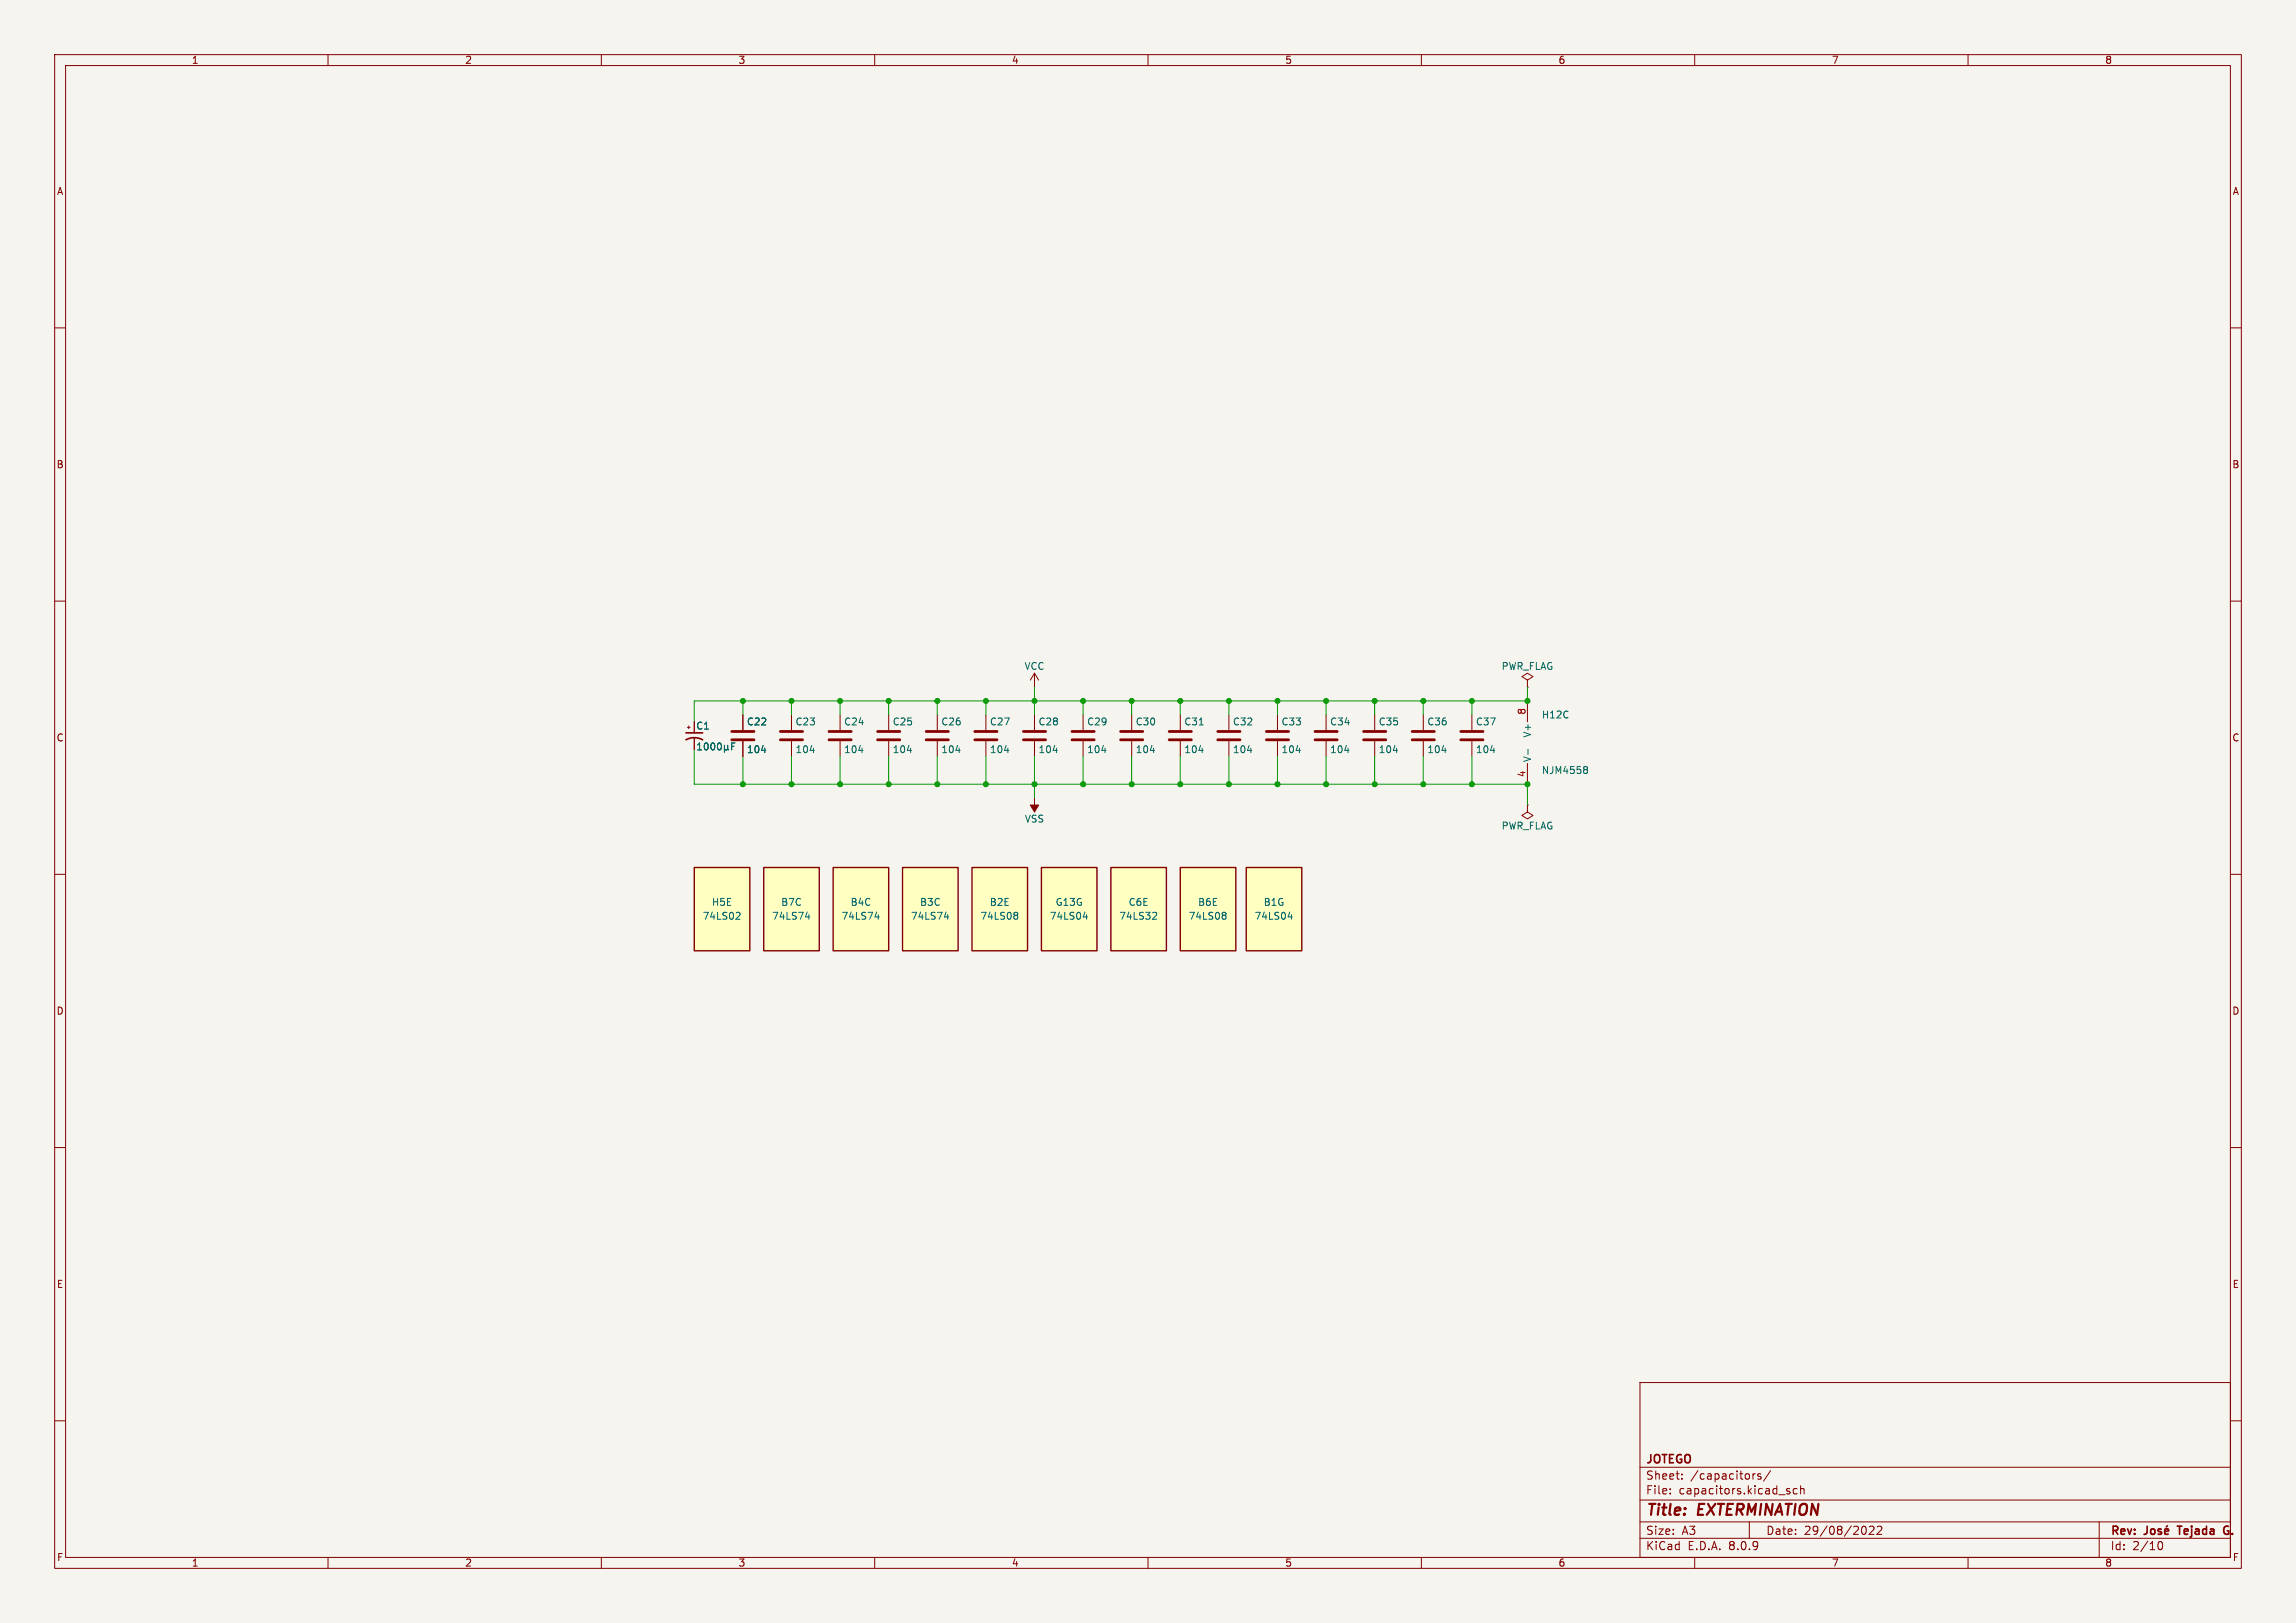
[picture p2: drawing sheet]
<svg xmlns="http://www.w3.org/2000/svg" width="420mm" height="297mm" viewBox="0 0 420 297" stroke-linecap="round" stroke-linejoin="round" font-family="sans-serif">
<defs><g id="words">
<g font-size="2.8" fill="#840000">
<text x="301" y="277.9">Title:</text>
<text x="310.6" y="277.9">EXTERMINATION</text>
</g>
<g font-size="2.1" fill="#840000">
<text x="301" y="268.2">JOTEGO</text>
<text x="301" y="273.7">File:</text>
<text x="301" y="271">Sheet:</text>
<text x="307.1" y="273.7">capacitors.kicad_sch</text>
<text x="309.2" y="271">/capacitors/</text>
<text x="301" y="281.1">Size:</text>
<text x="307.6" y="281.1">A3</text>
<text x="323" y="281.1">Date:</text>
<text x="330" y="281.1">29/08/2022</text>
<text x="386" y="281.3">Rev:</text>
<text x="399.1" y="281.3">Tejada</text>
<text x="408.1" y="281.3">G.</text>
<text x="301" y="283.9">KiCad</text>
<text x="308.7" y="283.9">E.D.A.</text>
<text x="316.3" y="283.9">8.0.9</text>
<text x="386" y="283.9">Id:</text>
<text x="390.1" y="283.9">2/10</text>
</g>
<g font-size="1.8" fill="#840000">
<text x="35" y="11.9">1</text>
<text x="85" y="11.9">2</text>
<text x="135" y="11.9">3</text>
<text x="185" y="11.9">4</text>
<text x="235" y="11.9">5</text>
<text x="285" y="11.9">6</text>
<text x="335" y="11.9">7</text>
<text x="385" y="11.9">8</text>
<text x="10.3" y="35.9">A</text>
<text x="408.3" y="35.9">A</text>
<text x="10.3" y="85.9">B</text>
<text x="408.2" y="85.9">B</text>
<text x="10.3" y="135.9">C</text>
<text x="127.3" y="133.7">C1</text>
<text x="408.2" y="135.9">C</text>
<text x="10.3" y="185.9">D</text>
<text x="408.2" y="185.9">D</text>
<text x="10.3" y="235.9">E</text>
<text x="408.3" y="235.9">E</text>
<text x="10.3" y="285.9">F</text>
<text x="35" y="286.9">1</text>
<text x="85" y="286.9">2</text>
<text x="135" y="286.9">3</text>
<text x="185" y="286.9">4</text>
<text x="235" y="286.9">5</text>
<text x="285" y="286.9">6</text>
<text x="335" y="286.9">7</text>
<text x="385" y="286.9">8</text>
<text x="408.3" y="285.9">F</text>
</g>
<g font-size="1.8" fill="#006464">
<text x="187.3" y="122.8">VCC</text>
<text x="274.6" y="122.8">PWR_FLAG</text>
<text x="281.9" y="131.7">H12C</text>
<text x="136.5" y="132.9">C22</text>
<text x="145.4" y="132.9">C23</text>
<text x="154.3" y="132.9">C24</text>
<text x="163.2" y="132.9">C25</text>
<text x="172.1" y="132.9">C26</text>
<text x="181" y="132.9">C27</text>
<text x="189.9" y="132.9">C28</text>
<text x="198.8" y="132.9">C29</text>
<text x="207.7" y="132.9">C30</text>
<text x="216.5" y="132.9">C31</text>
<text x="225.4" y="132.9">C32</text>
<text x="234.3" y="132.9">C33</text>
<text x="243.2" y="132.9">C34</text>
<text x="252.1" y="132.9">C35</text>
<text x="261" y="132.9">C36</text>
<text x="269.9" y="132.9">C37</text>
<text x="280.3" y="135.1" transform="rotate(-90 280.3 135.1)">V+</text>
<text x="136.5" y="138">104</text>
<text x="145.4" y="138">104</text>
<text x="154.3" y="138">104</text>
<text x="163.2" y="138">104</text>
<text x="172.1" y="138">104</text>
<text x="181" y="138">104</text>
<text x="189.9" y="138">104</text>
<text x="198.8" y="138">104</text>
<text x="207.7" y="138">104</text>
<text x="216.5" y="138">104</text>
<text x="225.4" y="138">104</text>
<text x="234.3" y="138">104</text>
<text x="243.2" y="138">104</text>
<text x="252.1" y="138">104</text>
<text x="261" y="138">104</text>
<text x="269.9" y="138">104</text>
<text x="280.3" y="139.6" transform="rotate(-90 280.3 139.6)">V-</text>
<text x="281.9" y="141.8">NJM4558</text>
<text x="187.4" y="150.7">VSS</text>
<text x="274.6" y="152">PWR_FLAG</text>
<text x="130.1" y="166">H5E</text>
<text x="142.8" y="166">B7C</text>
<text x="155.5" y="166">B4C</text>
<text x="168.2" y="166">B3C</text>
<text x="181" y="166">B2E</text>
<text x="193" y="166">G13G</text>
<text x="206.4" y="166">C6E</text>
<text x="219.1" y="166">B6E</text>
<text x="231.1" y="166">B1G</text>
<text x="128.4" y="168.5">74LS02</text>
<text x="141.1" y="168.5">74LS74</text>
<text x="153.8" y="168.5">74LS74</text>
<text x="166.5" y="168.5">74LS74</text>
<text x="179.2" y="168.5">74LS08</text>
<text x="191.9" y="168.5">74LS04</text>
<text x="204.6" y="168.5">74LS32</text>
<text x="217.3" y="168.5">74LS08</text>
<text x="229.4" y="168.5">74LS04</text>
</g>
<g font-size="1.8" fill="#a90000">
<text x="279.1" y="130.9" transform="rotate(-90 279.1 130.9)">8</text>
<text x="279.1" y="142.3" transform="rotate(-90 279.1 142.3)">4</text>
</g>
</g></defs>
<path d="M0 0h420v297h-420z" fill="#f5f4ef" stroke="#f5f4ef" stroke-width=".18"/>
<g fill="none" stroke="#840000" stroke-width=".18">
<path d="M10 10h400v277h-400zM12 12h396v273h-396zM60 10v2M110 10v2M160 10v2M210 10v2M260 10v2M310 10v2M360 10v2M10 60h2M408 60h2M10 110h2"/>
<path d="M408 110h2M10 160h2M408 160h2M10 210h2M408 210h2M300 253h108v32h-108zM10 260h2M300 278.5h108M300 274.5h108M300 268.5h108M305.5 273.2v.2M305.5 272.5v.1"/>
<path d="M307.7 270.5v.2M307.7 269.8v.1M320 278.5v3M321.1 269.7l-.3 .1-.1 .2M322.1 269.8l-.4-.1-.2 .2 .1 .2 .5 .2v.3h-.6M323.9 269.1l-1.3 1.9M327 272.4l.4 .1M327 272.9l.4 .1v.2l-.2 .2h-.3M328.7 272.5l-.4-.1-.3 .3v.4l.2 .2h.5M329.4 272.5l.2-.1 .3 .1 .1 .9M329.4 271.9v1.5M341 279.3a.94 .94 0 0 1 0 1.5"/>
<path d="M341.9 279.4l.6-.1 .2 .1 .1 .3-.9 1.1h.9M343.4 279.4l.5-.1 .3 .1v.3l-.9 1.1h.9M384 278.5v6.5M408 260h2M60 285v2M110 285v2M160 285v2M210 285v2M260 285v2M300 281.5h108M310 285v2M360 285v2"/>
<path d="M394.7 282.7l.2-.5 .2-.1a.8 .8 0 0 1 .5 .7 .8 .8 0 0 1-.5 .8l-.2-.2-.2-.4"/>
</g>
<path d="M392.8 279.3v1.1a.48 .48 0 0 1-.6 .4M393.5 279.9l.4-.1 .3 .3v.4l-.3 .3-.4-.1-.1-.2v-.4zM395.3 279.9l-.3-.1-.2 .2v.2l.5 .2v.3h-.5M396.5 279.2l-.2 .2M398.3 279.3h.8M407.5 279.3a.75 .75 0 0 0-.7 .7 .75 .75 0 0 0 .6 .8l.2-.1M396 280.3l.7-.2-.1-.2-.4-.1-.2 .2v.7h.6M407.4 280.1h.3" fill="none" stroke="#840000" stroke-width=".3"/>
<path d="M127 158.8h10.2v15.2h-10.2z" fill="#ffffc2"/>
<path d="M127 158.8h10.2v15.2h-10.2z" fill="none" stroke="#840000" stroke-width=".25"/>
<path d="M134.8 166.9l.5 .1 .1 .3-.8 .9h.8" fill="none" stroke="#006464" stroke-width=".18"/>
<path d="M177.8 158.8h10.2v15.2h-10.2z" fill="#ffffc2"/>
<path d="M177.8 158.8h10.2v15.2h-10.2z" fill="none" stroke="#840000" stroke-width=".25"/>
<path d="M237.1 137.3h.8M185.7 166.9h.2l.3 .3-.3 .3M185.7 167.5h.2M185.9 167.5l.3 .2v.3l-.1 .2h-.4" fill="none" stroke="#006464" stroke-width=".18"/>
<path d="M233.7 130.8v2.8M233.7 135.6v2.8M279.4 124.5l1-.7-1-.6-1 .6 1 .7v1.2M279.4 125.7h.1M189.2 146.1v2.5" fill="none" stroke="#840000" stroke-width=".18"/>
<path d="M231.6 135.4h4.1M231.6 133.9h4.1" fill="none" stroke="#840000" stroke-width=".51"/>
<path d="M188.5 147.3h1.5l-.8 1.3z" fill="#840000" stroke="#840000" stroke-width=".18"/>
<path d="M190.5 158.8h10.2v15.2h-10.2z" fill="#ffffc2"/>
<path d="M190.5 158.8h10.2v15.2h-10.2z" fill="none" stroke="#840000" stroke-width=".25"/>
<path d="M198.2 167.8h.7M198.8 167.4v.8" fill="none" stroke="#006464" stroke-width=".18"/>
<path d="M215.9 158.8h10.2v15.2h-10.2z" fill="#ffffc2"/>
<path d="M215.9 158.8h10.2v15.2h-10.2z" fill="none" stroke="#840000" stroke-width=".25"/>
<path d="M223.8 166.9h.2l.3 .3-.3 .3M223.8 167.5h.2M224 167.5l.3 .2v.3l-.1 .2h-.4" fill="none" stroke="#006464" stroke-width=".18"/>
<path d="M228 158.8h10.1v15.2h-10.1z" fill="#ffffc2"/>
<path d="M228 158.8h10.1v15.2h-10.1z" fill="none" stroke="#840000" stroke-width=".25"/>
<path d="M235.6 167.8h.8M236.2 167.4v.8" fill="none" stroke="#006464" stroke-width=".18"/>
<path d="M203.2 158.8h10.2v15.2h-10.2z" fill="#ffffc2"/>
<path d="M203.2 158.8h10.2v15.2h-10.2z" fill="none" stroke="#840000" stroke-width=".25"/>
<path d="M211 166.9l.5 .1 .1 .3-.8 .9h.8" fill="none" stroke="#006464" stroke-width=".18"/>
<path d="M139.7 158.8h10.2v15.2h-10.2z" fill="#ffffc2"/>
<path d="M139.7 158.8h10.2v15.2h-10.2z" fill="none" stroke="#840000" stroke-width=".25"/>
<path d="M166 137.3h.8M183.7 137.3h.8M192.6 137.3h.8M201.5 137.3h.8M147.4 167.8h.7M148 167.4v.8" fill="none" stroke="#006464" stroke-width=".18"/>
<path d="M160.5 135.4h4.1M160.5 133.9h4.1M178.3 135.4h4.1M178.3 133.9h4.1M187.2 135.4h4.1M187.2 133.9h4.1M196.1 135.4h4.1M196.1 133.9h4.1" fill="none" stroke="#840000" stroke-width=".51"/>
<path d="M162.6 130.8v2.8M162.6 135.6v2.8M180.3 130.8v2.8M180.3 135.6v2.8M189.2 130.8v2.8M189.2 135.6v2.8M198.1 130.8v2.8M198.1 135.6v2.8" fill="none" stroke="#840000" stroke-width=".18"/>
<path d="M165.1 158.8h10.2v15.2h-10.2z" fill="#ffffc2"/>
<path d="M165.1 158.8h10.2v15.2h-10.2z" fill="none" stroke="#840000" stroke-width=".25"/>
<path d="M172.8 167.8h.7M173.4 167.4v.8" fill="none" stroke="#006464" stroke-width=".18"/>
<path d="M152.4 158.8h10.2v15.2h-10.2z" fill="#ffffc2"/>
<path d="M152.4 158.8h10.2v15.2h-10.2z" fill="none" stroke="#840000" stroke-width=".25"/>
<g fill="none" stroke="#006464" stroke-width=".18">
<path d="M127.6 137.2h.7M127.6 136.3l.4-.3v1.2M129 136h.1a.68 .68 0 0 1 .5 .6 .68 .68 0 0 1-.5 .6 .84 .84 0 0 1-.1-1.2zM130.1 136.1l.2-.1a.68 .68 0 0 1 .5 .6 .68 .68 0 0 1-.5 .6l-.3-.5zM131.4 136.1l.1-.1a.68 .68 0 0 1 .5 .6 .68 .68 0 0 1-.5 .6l-.3-.5zM132.5 137.1l.2 .1h.2l.2-.1M132.5 136.4v1.3M133.1 137.1l.2 .1M133.1 136.4v.7M133.8 136.6h.5M134.4 136h-.6v1.2M139.3 137.3h.8"/>
<path d="M148.2 137.3h.8M157.1 137.3h.8M174.9 137.3h.7M210.4 137.3h.8M219.3 137.3h.8M219.4 132.7h.7M228.2 137.3h.8M246 137.3h.8M254.9 137.3h.8M263.8 137.3h.7M272.6 137.3h.8M279.5 137.1v1"/>
<path d="M289.9 140.3h.3l.2 .2-.2 .3M289.9 140.8h.3M290.2 140.8l.2 .3v.2l-.1 .2h-.4M160.1 167.8h.7M160.7 167.4v.8"/>
</g>
<g fill="none" stroke="#840000" stroke-width=".51">
<path d="M133.9 135.4h4M133.9 133.9h4M142.7 135.4h4.1M142.7 133.9h4.1M151.6 135.4h4.1M151.6 133.9h4.1M169.4 135.4h4.1M169.4 133.9h4.1M205 135.4h4M205 133.9h4M213.9 135.4h4M213.9 133.9h4"/>
<path d="M222.8 135.4h4M222.8 133.9h4M240.5 135.4h4.1M240.5 133.9h4.1M249.4 135.4h4.1M249.4 133.9h4.1M258.3 135.4h4.1M258.3 133.9h4.1M267.2 135.4h4.1M267.2 133.9h4.1"/>
</g>
<g fill="none" stroke="#840000" stroke-width=".18">
<path d="M125.7 133.1h.5M126 132.8v.6M127 135.1v2.1M135.9 130.8v2.8M135.9 135.6v2.8M144.8 130.8v2.8M144.8 135.6v2.8M153.7 130.8v2.8M153.7 135.6v2.8M171.4 130.8v2.8M171.4 135.6v2.8M189.2 123.2l-.7 1.3"/>
<path d="M189.2 123.2v2.5M189.2 123.2l.8 1.3M207 130.8v2.8M207 135.6v2.8M215.9 130.8v2.8M215.9 135.6v2.8M224.8 130.8v2.8M224.8 135.6v2.8M242.6 130.8v2.8M242.6 135.6v2.8M251.5 130.8v2.8M251.5 135.6v2.8"/>
<path d="M260.3 130.8v2.8M260.3 135.6v2.8M269.2 130.8v2.8M269.2 135.6v2.8M279.4 128.3v3.8M279.4 139.7v3.8M279.4 147.3v1.3l1 .6-1 .7-1-.7 1-.6M279.4 147.3h.1"/>
</g>
<path d="M125.5 135.4a3.2 3.2 0 0 1 3 0M125.5 134.1h3" fill="none" stroke="#840000" stroke-width=".3"/>
<g fill="none" stroke="#009600" stroke-width=".18">
<path d="M127 137.2v6.3h152.4v3.8M135.9 128.3v2.5M135.9 138.4v5.1M144.8 128.3v2.5M144.8 138.4v5.1M153.7 128.3v2.5M153.7 138.4v5.1M162.6 128.3v2.5M162.6 138.4v5.1M171.4 128.3v2.5M171.4 138.4v5.1M180.3 128.3v2.5"/>
<path d="M180.3 138.4v5.1M189.2 125.7v5.1M189.2 138.4v7.7M198.1 128.3v2.5M198.1 138.4v5.1M207 128.3v2.5M207 138.4v5.1M215.9 128.3v2.5M215.9 138.4v5.1M224.8 128.3v2.5M224.8 138.4v5.1M233.7 128.3v2.5"/>
<path d="M233.7 138.4v5.1M242.6 128.3v2.5M242.6 138.4v5.1M251.5 128.3v2.5M251.5 138.4v5.1M260.3 128.3v2.5M260.3 138.4v5.1M269.2 128.3v2.5M269.2 138.4v5.1M279.4 125.7v2.6h-152.4v3.8"/>
</g>
<g fill="#009600" stroke="#009600" stroke-width=".18">
<circle cx="233.7" cy="143.5" r=".46"/>
<circle cx="224.8" cy="143.5" r=".46"/>
<circle cx="233.7" cy="128.3" r=".46"/>
<circle cx="215.9" cy="128.3" r=".46"/>
<circle cx="251.5" cy="128.3" r=".46"/>
<circle cx="242.6" cy="128.3" r=".46"/>
<circle cx="224.8" cy="128.3" r=".46"/>
<circle cx="242.6" cy="143.5" r=".46"/>
<circle cx="215.9" cy="143.5" r=".46"/>
<circle cx="207" cy="143.5" r=".46"/>
<circle cx="198.1" cy="128.3" r=".46"/>
<circle cx="207" cy="128.3" r=".46"/>
<circle cx="198.1" cy="143.5" r=".46"/>
<circle cx="171.4" cy="143.5" r=".46"/>
<circle cx="180.3" cy="143.5" r=".46"/>
<circle cx="189.2" cy="128.3" r=".46"/>
<circle cx="180.3" cy="128.3" r=".46"/>
<circle cx="189.2" cy="143.5" r=".46"/>
<circle cx="144.8" cy="128.3" r=".46"/>
<circle cx="153.7" cy="128.3" r=".46"/>
<circle cx="171.4" cy="128.3" r=".46"/>
<circle cx="162.6" cy="128.3" r=".46"/>
<circle cx="153.7" cy="143.5" r=".46"/>
<circle cx="144.8" cy="143.5" r=".46"/>
<circle cx="162.6" cy="143.5" r=".46"/>
<circle cx="135.9" cy="128.3" r=".46"/>
<circle cx="135.9" cy="143.5" r=".46"/>
<circle cx="260.3" cy="128.3" r=".46"/>
<circle cx="269.2" cy="128.3" r=".46"/>
<circle cx="279.4" cy="128.3" r=".46"/>
<circle cx="269.2" cy="143.5" r=".46"/>
<circle cx="279.4" cy="143.5" r=".46"/>
<circle cx="260.3" cy="143.5" r=".46"/>
<circle cx="251.5" cy="143.5" r=".46"/>
</g>
<use href="#words"/>
</svg>
